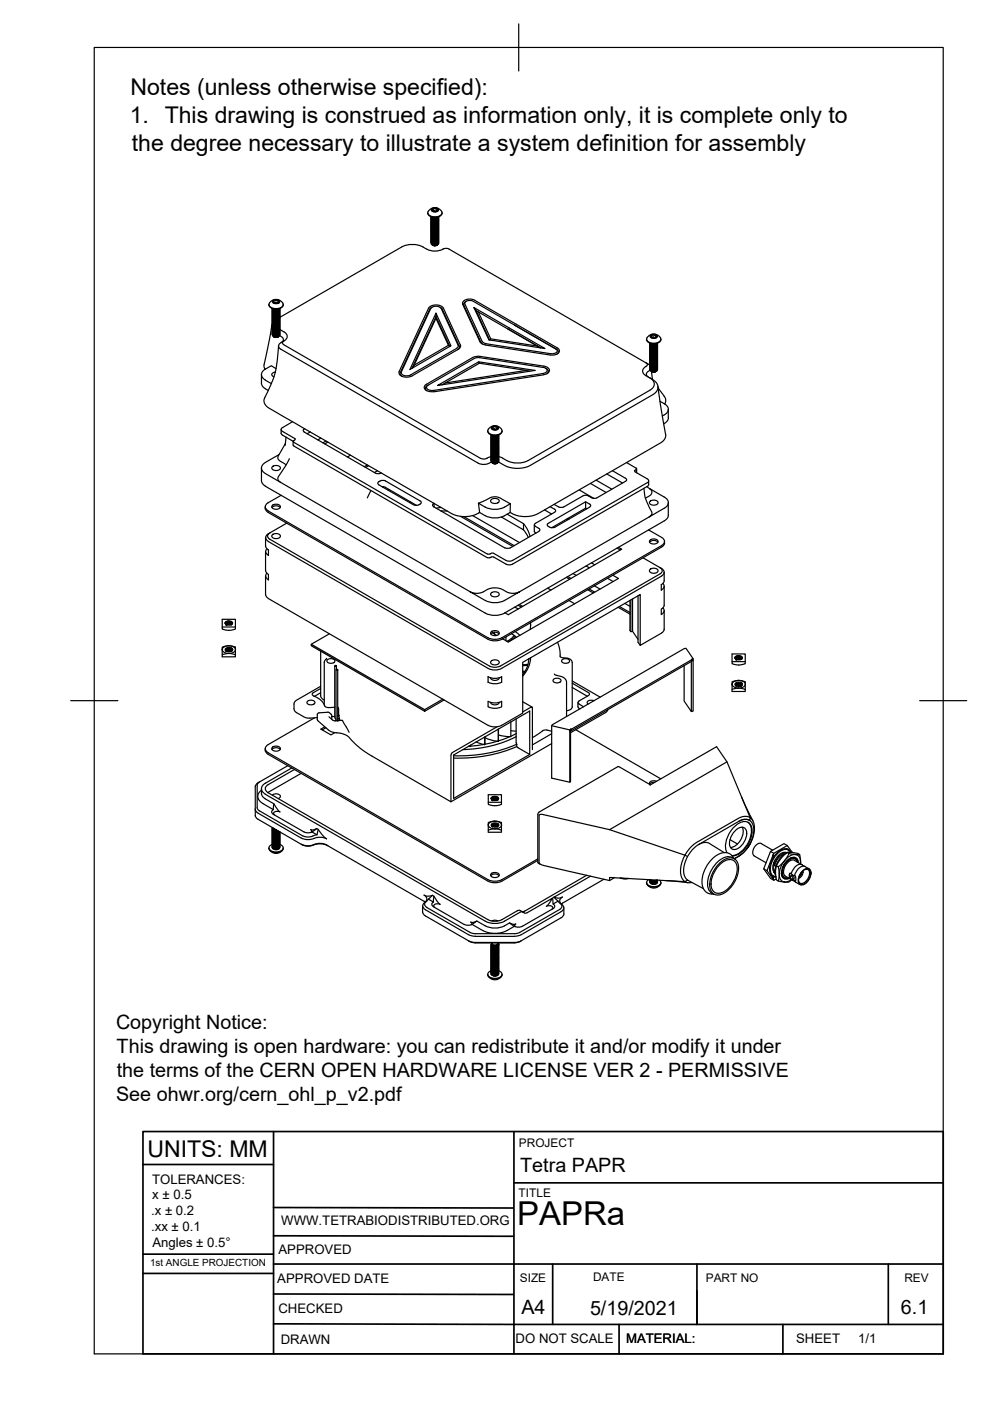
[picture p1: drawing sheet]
<svg xmlns="http://www.w3.org/2000/svg" width="210mm" height="297mm" viewBox="0 0 210 297" stroke-linecap="round" stroke-linejoin="round" font-family="sans-serif">
<defs><g id="words">
<text font-size="7" x="109.7" y="259.7">PAPRa</text>
<g font-size="4.9">
<text x="27.7" y="20.2">Notes (unless otherwise specified):</text>
<text x="27.5" y="26">1. This drawing is construed as information only, it is complete only to</text>
<text x="28" y="31.9">the degree necessary to illustrate a system definition for assembly</text>
<text x="31.3" y="245.3">UNITS: MM</text>
</g>
<g font-size="4.2">
<text x="24.6" y="218.2">Copyright Notice:</text>
<text x="24.7" y="223.2">This drawing is open hardware: you can redistribute it and/or modify it under</text>
<text x="24.6" y="233.3">See ohwr.org/cern_ohl_p_v2.pdf</text>
<text x="24.7" y="228.3">the terms of the CERN OPEN HARDWARE LICENSE VER 2 - PERMISSIVE</text>
<text x="110.3" y="248.4">Tetra PAPR</text>
<text x="110.6" y="278.6">A4</text>
<text x="125.1" y="278.8">5/19/2021</text>
<text x="191" y="278.6">6.1</text>
</g>
<g font-size="2.8">
<text x="32.2" y="250.9">TOLERANCES:</text>
<text x="32" y="257.6">.x ± 0.2</text>
<text x="32.3" y="254.3">x ± 0.5</text>
<text x="32" y="261">.xx ± 0.1</text>
<text x="59.6" y="259.7">WWW.TETRABIODISTRIBUTED.ORG</text>
<text x="32.3" y="264.3">Angles ± 0.5°</text>
<text x="59.1" y="265.9">APPROVED</text>
<text x="58.8" y="272">APPROVED DATE</text>
<text x="59" y="278.5">CHECKED</text>
<text x="59.5" y="285">DRAWN</text>
<text x="109.3" y="284.8">DO NOT SCALE</text>
<text x="132.7" y="284.8">MATERIAL:</text>
<text x="168.8" y="284.8">SHEET</text>
<text x="182" y="284.8">1/1</text>
</g>
<g font-size="2.5">
<text x="110" y="243.3">PROJECT</text>
<text x="110" y="253.8">TITLE</text>
<text x="110.2" y="271.9">SIZE</text>
<text x="125.7" y="271.7">DATE</text>
<text x="149.6" y="271.8">PART NO</text>
<text x="191.7" y="271.8">REV</text>
</g>
<text font-size="2.1" x="31.8" y="268.5">1st ANGLE PROJECTION</text>
</g></defs>
<!-- layer: Visible -->
<g fill="none" stroke="#000" stroke-width=".25">
<path d="M85.2 52.4l-25.8 14.9M85.2 52.4a5.2 5.2 0 0 1 5.3 .4 3.9 3.9 0 0 0 3.7-.1l1 .1 42.6 24.7M90.7 45.1a1.64 1.64 0 0 0 2.4 .8 .79 .79 0 0 0 .6-.8M91.1 44.5a1.63 1.63 0 0 1 2.6 .6 1.8 1.8 0 0 1-2.7 .5l-.3-.5zM91.4 46.2h.1M91.4 46.8v.1M91.4 47.5v.1M91.4 47.8h.1M91.4 48.2h.1M91.4 48.9h.1M91.4 49.1v.1M91.4 50.3h.1"/>
<path d="M91.4 50.5h.1M91.4 51.2h.1M91.4 51.4h.1M91.5 44.3l.7-.3a.57 .57 0 0 1 .7 .7l-.7 .2a.57 .57 0 0 1-.7-.6zM91.6 44.4h.2a.31 .31 0 0 1 .3-.2 .31 .31 0 0 1 .3 .1l.2-.1 .2 .4M91.6 44.4l.1 .4M91.6 44.4a.72 .72 0 0 1 1.2 .2M91.6 44.4l.2 .4M91.7 46.1h.8M91.7 44.8l.7 .1M91.8 44.8h.6M91.8 44.7v.1"/>
<path d="M91.8 52l.3 .1M91.9 51.8h.5M91.9 51.6h.5M91.9 51.4h.5M91.9 50.9h.5M91.9 50.7h.5M91.9 50.4h.5M91.9 50.2h.5M91.9 49.8h.5M91.9 49.5h.5M91.9 49.3h.5M91.9 49.1h.5"/>
<path d="M91.9 48.6h.5M91.9 48.4h.5M91.9 48.2h.5M91.9 47.9h.5M91.9 47.5h.5M91.9 47.3h.5M91.9 47h.5M91.9 46.8h.5M91.9 46.3h.5M91.9 46.1h.5M91.9 46.1h.3M92.4 44.9h.1"/>
<path d="M92.4 51.1h-.5M92.4 50h-.5M92.4 48.8l-.5 .1M92.4 47.7h-.5M92.4 46.6h-.5M92.6 44.7l-.6-.1-.1 .2M92.6 52l-.2 .1-.6-.1M92.6 44.4v.3M92.7 52l-.6 .1 .4-.1M92.8 51.9l-.6 .2-.5-.2M92.8 51.9l-.6 .1M92.8 44.6l-.4 .3"/>
<path d="M92.8 44.6l-.4 .2M92.9 46l-.4 .3h-.5l-.4-.1-.2-.2 .6 .4 .6-.1 .4-.3a.88 .88 0 0 1-.8 .6 .88 .88 0 0 1-.8-.5M93 51.4a.83 .83 0 0 1-.7 .7 .83 .83 0 0 1-.9-.5M93 51.2a.86 .86 0 0 1-.8 .6 .86 .86 0 0 1-.8-.4v-.1M93 51a.86 .86 0 0 1-.8 .6 .86 .86 0 0 1-.8-.5M93 50.7a.86 .86 0 0 1-.8 .7 .86 .86 0 0 1-.8-.5M93 50.5a.86 .86 0 0 1-.8 .6 .86 .86 0 0 1-.8-.4v-.1M93 50.3a.87 .87 0 0 1-.8 .6 .87 .87 0 0 1-.8-.5M93 50.1a.86 .86 0 0 1-.8 .6 .86 .86 0 0 1-.8-.5M93 49.8a.86 .86 0 0 1-.8 .6 .86 .86 0 0 1-.8-.4v-.1M93 49.6a.86 .86 0 0 1-.8 .6 .86 .86 0 0 1-.8-.4v-.1M93 49.4a.86 .86 0 0 1-.8 .6 .86 .86 0 0 1-.8-.5"/>
<path d="M93 49.2a.87 .87 0 0 1-.8 .6 .87 .87 0 0 1-.8-.5M93 48.9a.86 .86 0 0 1-.8 .6 .86 .86 0 0 1-.8-.4v-.1M93 48.7a.86 .86 0 0 1-.8 .6 .86 .86 0 0 1-.8-.4v-.1M93 48.5a.86 .86 0 0 1-.8 .6 .86 .86 0 0 1-.8-.5M93 48.2a.86 .86 0 0 1-.8 .6 .86 .86 0 0 1-.8-.4M93 48a.87 .87 0 0 1-.8 .6 .87 .87 0 0 1-.8-.4v-.1M93 47.8a.86 .86 0 0 1-.8 .6 .86 .86 0 0 1-.8-.5M93 47.5a.86 .86 0 0 1-.8 .7 .86 .86 0 0 1-.8-.5M93 47.3a.86 .86 0 0 1-.8 .6 .86 .86 0 0 1-.8-.4v-.1M93 47.1a.86 .86 0 0 1-.8 .6 .86 .86 0 0 1-.8-.4v-.1M93 46.8a.86 .86 0 0 1-.8 .7 .86 .86 0 0 1-.8-.5M93 46.6a.86 .86 0 0 1-.8 .7 .86 .86 0 0 1-.8-.5v-.1"/>
<path d="M93 46.4a.86 .86 0 0 1-.8 .6 .86 .86 0 0 1-.8-.4v-.1M93 46.2a.86 .86 0 0 1-.8 .6 .86 .86 0 0 1-.8-.5M93 51.5l-.2 .4M93 51.3a.92 .92 0 0 1-1.6 .1M93 51.1a.92 .92 0 0 1-1.6 .1M93 50.8a.9 .9 0 0 1-.8 .6 .9 .9 0 0 1-.8-.4M93 50.6a.91 .91 0 0 1-1.6 .1M93 50.4v.1a.94 .94 0 0 1-1.6 0M93 50.2a.92 .92 0 0 1-1.6 .1M93 49.9a.92 .92 0 0 1-1.6 .1M93 49.7a.91 .91 0 0 1-1.6 .1M93 49.5a.9 .9 0 0 1-.8 .5 .9 .9 0 0 1-.8-.4"/>
<path d="M93 49.2a.91 .91 0 0 1-1.6 .2M93 49.1a.94 .94 0 0 1-1.6 .1M93 48.8a.94 .94 0 0 1-1.6 .1M93 48.6a.9 .9 0 0 1-.8 .5 .9 .9 0 0 1-.8-.4M93 48.4a.91 .91 0 0 1-1.6 0M93 48.1a.92 .92 0 0 1-1.6 .1M93 47.9a.91 .91 0 0 1-1.6 .1M93 47.7a.94 .94 0 0 1-1.6 .1M93 47.4a.93 .93 0 0 1-1.6 .2M93 47.2a.9 .9 0 0 1-.8 .5 .9 .9 0 0 1-.8-.4M93 47a.91 .91 0 0 1-1.6 .1M93 46.7a.92 .92 0 0 1-1.6 .2"/>
<path d="M93 46.5a.92 .92 0 0 1-1.6 .1M93 46.3a.91 .91 0 0 1-1.6 .1M93 46.1a.93 .93 0 0 1-1.6 .1M93 46v.1M93 46.3h.1M93 47.4h.1M93 47.7h.1M93 48.3v.1M93 48.8h.1M93 49v.1M93 49.7h.1M93 50.4h.1"/>
<path d="M93 50.6h.1M93 51.1h.1M55.4 79.4v1.9a1.44 1.44 0 0 0 .9 1.1M56.3 78.2a1.24 1.24 0 0 0-.9 1.2 1.24 1.24 0 0 0 .9 1.2M57 64.6v.1M57.4 63.9a1.63 1.63 0 0 1 2.6 .6 1.8 1.8 0 0 1-2.7 .6l-.3-.6zM57.6 69l-1.6 8.2v.6l.2 .5M57.7 65.6h.1M57.7 65.8v.1M57.7 67h.1M57.7 67.2h.1M57.7 67.9h.1"/>
<path d="M57.7 68.4h.1M57.7 68.6h.1M57.7 69.3h.1M57.7 69.7v.1M57.7 69.9v.1M57.7 70.2h.1M57.7 70.6v.1M57.7 70.9h.1M57.8 63.8l.7-.3a.57 .57 0 0 1 .8 .6l-.8 .3a.57 .57 0 0 1-.7-.6zM58 71.4h.1M58 65.5h.8M58 64.2h.1"/>
<path d="M58.1 64.2l.6 .1M58.1 64.1v.1M58.1 71.4l.6 .1 .3-.1-.6 .1M58.2 71h.6M58.2 70.8h.6M58.2 70.6h.6M58.2 70.3h.6M58.2 69.9h.6M58.2 69.7h.6M58.2 69.4h.6M58.2 69.2h.6M58.2 68.8h.6"/>
<path d="M58.2 68.5h.6M58.2 68.3h.6M58.2 68.1h.6M58.2 67.6h.6M58.2 67.4h.6M58.2 67.1h.6M58.2 66.9h.6M58.2 66.5h.6M58.2 66.2h.6M58.2 66h.6M58.2 65.8h.6M58.3 65.5h.2"/>
<path d="M58.4 63.6l-.2 .2-.3 .1 .1 .3M58.4 63.6l.3 .2 .3-.1 .1 .4M58.4 63.6l-.5 .2 .1 .3 .7 .2M58.4 63.6l.6 .1 .2 .3M58.4 78.9l-.4 .1-.4 .3 .2 .4 .3 .2M58.5 78.2l-1-.7-1.2 .8M58.8 71.3h-.6M58.8 70.1h-.6M58.8 69h-.6M58.8 67.8h-.6M58.8 66.7h-.6M58.8 65.5l-.6 .1"/>
<path d="M58.8 71.5h-.4M58.9 64.2l-.5-.1-.2 .1M59 63.9v.3M59.1 73.3l-.4 3.5-.3 2.2a26.8 26.8 0 0 1-2.3 5.5 1.78 1.78 0 0 0 1.2 2.2l38.7 22.3 1 .4 1.9 .1 1.5-.2 1.3-.6M59.1 71.4l-.4 .1-.6-.1 .3 .1M59.1 71.3l-.6 .2M59.1 64.1l-.4 .2M59.2 64l-.5 .3M59.3 65.4l-.7 .4-.6-.1-.3-.2 .3 .2 .5 .1 .5-.1 .3-.3a.86 .86 0 0 1-.7 .6 .86 .86 0 0 1-.9-.5M59.3 71.1l.3 .3a.68 .68 0 0 1 .5 .6 .68 .68 0 0 1-.5 .6M59.3 70.9a.84 .84 0 0 1-.7 .6 .84 .84 0 0 1-.8-.5M59.3 70.6a.86 .86 0 0 1-.7 .7 .86 .86 0 0 1-.9-.5"/>
<path d="M59.3 70.4a.86 .86 0 0 1-.7 .6 .86 .86 0 0 1-.9-.4v-.1M59.3 70.2a.86 .86 0 0 1-.7 .6 .86 .86 0 0 1-.9-.5M59.3 70a.86 .86 0 0 1-.7 .6 .86 .86 0 0 1-.9-.5M59.3 69.7a.86 .86 0 0 1-.7 .6 .86 .86 0 0 1-.9-.4v-.1M59.3 69.5a.86 .86 0 0 1-.7 .6 .86 .86 0 0 1-.9-.4v-.1M59.3 69.3a.86 .86 0 0 1-.7 .6 .86 .86 0 0 1-.9-.5M59.3 69.1a.86 .86 0 0 1-.7 .6 .86 .86 0 0 1-.9-.5M59.3 68.8a.86 .86 0 0 1-.7 .6 .86 .86 0 0 1-.9-.4v-.1M59.3 68.6a.86 .86 0 0 1-.7 .6 .86 .86 0 0 1-.9-.4v1M59.3 68.4a.86 .86 0 0 1-.7 .6 .86 .86 0 0 1-.9-.5M59.3 68.1a.86 .86 0 0 1-.7 .6 .86 .86 0 0 1-.9-.4v-.1M59.3 67.9a.86 .86 0 0 1-.7 .6 .86 .86 0 0 1-.9-.4v-.1"/>
<path d="M59.3 67.7a.86 .86 0 0 1-.7 .6 .86 .86 0 0 1-.9-.5M59.3 67.4a.86 .86 0 0 1-.7 .7 .86 .86 0 0 1-.9-.5v-.1M59.3 67.2a.86 .86 0 0 1-.7 .6 .86 .86 0 0 1-.9-.4v-.1M59.3 67a.86 .86 0 0 1-.7 .6 .86 .86 0 0 1-.9-.5M59.3 66.8a.86 .86 0 0 1-.7 .6 .86 .86 0 0 1-.9-.5M59.3 66.5a.86 .86 0 0 1-.7 .7 .86 .86 0 0 1-.9-.5v-.1M59.3 66.3a.86 .86 0 0 1-.7 .6 .86 .86 0 0 1-.9-.4v-.1M59.3 66.1a.86 .86 0 0 1-.7 .6 .86 .86 0 0 1-.9-.5M59.3 65.8a.86 .86 0 0 1-.7 .7 .86 .86 0 0 1-.9-.5M59.3 65.6a.86 .86 0 0 1-.7 .6 .86 .86 0 0 1-.9-.4v-.1M59.3 71l-.2 .4M59.3 70.8a.93 .93 0 0 1-1.6 .1"/>
<path d="M59.3 70.5a.92 .92 0 0 1-1.6 .2M59.3 70.3a.91 .91 0 0 1-1.6 .1M59.3 70.1a.94 .94 0 0 1-1.6 .1M59.3 69.9a.93 .93 0 0 1-1.6 .1M59.3 69.6a.92 .92 0 0 1-1.6 .2M59.3 69.4a.91 .91 0 0 1-1.6 .1M59.3 69.1a.92 .92 0 0 1-1.6 .2M59.3 68.9a.92 .92 0 0 1-1.6 .1M59.3 68.7a.91 .91 0 0 1-1.6 .1M59.3 68.5a.93 .93 0 0 1-1.6 .1M59.3 68.2a.92 .92 0 0 1-1.6 .2M59.3 68a.91 .91 0 0 1-1.6 .1"/>
<path d="M59.3 67.8a.94 .94 0 0 1-1.6 .1M59.3 67.5a.9 .9 0 0 1-.7 .6 .9 .9 0 0 1-.9-.4M59.3 67.3a.91 .91 0 0 1-1.6 .1M59.3 67.1v.1a.94 .94 0 0 1-1.6 0M59.3 66.9a.92 .92 0 0 1-1.6 .1M59.3 66.6a.92 .92 0 0 1-1.6 .1M59.3 66.4a.91 .91 0 0 1-1.6 .1M59.3 66.2a.9 .9 0 0 1-.7 .5 .9 .9 0 0 1-.9-.4M59.3 65.9a.91 .91 0 0 1-1.6 .2M59.3 65.8a.94 .94 0 0 1-1.6 .1M59.3 65.5a.94 .94 0 0 1-1.6 .1M59.3 65.5h.1"/>
<path d="M59.3 65.7v.1M59.3 66.4h.1M59.3 67.1h.1M59.3 67.3h.1M59.3 67.8h.1M59.3 68.5h.1M59.3 68.7h.1M59.3 69.8v.1M59.3 70.1h.1M59.3 70.7v.1M59.3 71h.1M59.3 69.9h.1a1.91 1.91 0 0 1 1.5 1.4 2.8 2.8 0 0 1-1.5 1.5h-.1a.71 .71 0 0 0 .3 1.2l41.9 24.2 1.4 .3 1.3-.5"/>
<path d="M59.4 67.3h-.1M60 64.6a1.6 1.6 0 0 1-2.4 .8l-.5-.5-.1-.2M60.1 73.1l41.8 24.1M60.1 72.3l-.2 .4 .2 .3M85.1 78.9a.91 .91 0 0 0 1.3 .8l.6-.2 10.1-5.9v-.4l-3.5-7.8a1.5 1.5 0 0 0-2.3 0l-6.2 13.5M91.1 65.6l-6.2 13.4-.1 .3 .3 .5M91.6 65.1l-.5 .5M92.4 66.4l-5.5 11.9 8.7-5-3.2-6.9v.7l3 6.4-.3-.3-2.7-5.7v-.4l-5 11 .4-.7 7.3-4.2M92.4 67.5l-4.6 9.9M93.3 65.1l.5 .5M93.8 65.6l3.6 7.8a.61 .61 0 0 1-.4 .7M97.6 73.1l-3.6-7.8a2.14 2.14 0 0 0-3.2 .1l-6.2 13.4a1.23 1.23 0 0 0 1.6 1.2l1.2-.3"/>
<path d="M97.6 73.1a.71 .71 0 0 1-.4 .9l-9.8 5.7M98.8 63.9a.67 .67 0 0 0-.5 .8l3.7 8M100.5 65.2l3.2 6.9 11.8 1.8-15-8.7 .4 .7M100.6 76l-10 5.8M100.7 63.7a1.92 1.92 0 0 0-2.6 .5v.3M100.7 63.7l17.8 10.3a.9 .9 0 0 1-1 1.3h-.8l-13.8-2.1-.7-.3-.4-.4-3.7-8M100.9 65.9l.5 .2 2.7 5.7-.2 .3M100.9 65.9l2.9 6.2M101.4 66.1l6.3 3.7M101.5 76.7l-8.7 5 20.7-3.2-12-1.8 .1 .4M101.7 75.8l13.4 2.1M101.7 75.8l-1.1 .2"/>
<path d="M102 72.6l.3 .4M103.1 72.9l13.7 2.1M104.1 71.8l9.8 1.6M107.7 69.8l6.9 4zM109.1 68.9l-8.7-5-1-.2a.73 .73 0 0 0-.8 .8l3.6 7.9 .9 .5M111.6 78.5l-17.2 2.7M112.4 78.7l-10.8-1.7-7.9 4.6M115.1 79.2l-23.2 3.6M115.2 77.9a.73 .73 0 0 1 .8 .8l-.8 .5M115.7 78.1l.1 .1M115.9 78.2l.4 .5-.4 .6M116.8 75h.7a.57 .57 0 0 0 .5-.9l-8.9-5.2 8.9 5.2 .4 .5-.3 .5"/>
<path d="M136.9 77.7a1.02 1.02 0 0 0-.7 1 1.02 1.02 0 0 0 .7 .9M136.9 79.6l1.4 .9M137 76.9l.3 .4-.3 .4M137.1 71.9v.1M137.1 72a1.74 1.74 0 0 0 3 0M137.5 71.3a1.63 1.63 0 0 1 2.6 .6 1.8 1.8 0 0 1-2.7 .5l-.3-.5zM137.8 73.2h.1M137.8 73.4h.1M137.8 74.6h.1M137.8 74.8h.1M137.8 75.5h.1M137.8 75.9v.1"/>
<path d="M137.8 76.1v.1M137.8 76.8v.1M137.8 77.1h.1M137.8 77.8h.1M137.8 78.2h.1M137.8 72.8l.2 .2 .6 .1 .8-.3-.3 .2-.7 .2-.4-.2zM137.8 78.5a.88 .88 0 0 0-.6 1.3l.3 .2M137.9 71.1l.7-.3a.57 .57 0 0 1 .7 .7l-.7 .2a.57 .57 0 0 1-.7-.6zM138 71.2l.1 .3M138 71.2l.2 .3M138 78.7l.2 .1M138.1 72.8l.8 .1"/>
<path d="M138.1 71.5l.1 .1M138.1 78.8l.2 1.7M138.2 71.5l.6 .1M138.2 71.6l.6 .1M138.2 71.5v.1M138.2 78.8l.4 .1 .5-.1-.3 .1zM138.3 78.6h.5M138.3 78.4h.5M138.3 78.2h.5M138.3 77.9h.5M138.3 77.5h.5M138.3 77.2h.5"/>
<path d="M138.3 77h.5M138.3 76.8h.5M138.3 76.3h.5M138.3 76.1h.5M138.3 75.9h.5M138.3 75.6h.5M138.3 75.2h.5M138.3 75h.5M138.3 74.7h.5M138.3 74.5h.5M138.3 74h.5M138.3 73.8h.5"/>
<path d="M138.3 73.6h.5M138.3 73.3h.5M138.3 72.9h.5M138.3 72.9h.3M138.4 71.5l-.1 .1M138.4 70.9l-.1 .3h-.3M138.4 70.9l.3 .2 .4-.1M138.4 70.9l-.4 .3M138.4 70.9l.7 .1M138.8 77.7h-.5M138.8 76.5l-.5 .1M138.8 75.4h-.5"/>
<path d="M138.8 74.3h-.5M138.8 73.1h-.5M138.9 78.8l-.4 .1M139 71.2v.3h-.6M139.1 71v.3l.1 .1-.4 .3M139.1 71l.1 .4-.4 .2M139.2 78.7l-.5 .2-.5-.1M139.2 78.7l-.6 .1M139.4 78.2a.81 .81 0 0 1-.7 .6 .81 .81 0 0 1-.8-.4M139.4 78a.83 .83 0 0 1-.8 .6 .83 .83 0 0 1-.8-.5M139.4 77.8a.83 .83 0 0 1-.8 .6 .83 .83 0 0 1-.8-.5M139.4 77.5a.83 .83 0 0 1-.8 .7 .83 .83 0 0 1-.8-.6"/>
<path d="M139.4 77.3a.85 .85 0 0 1-.7 .6 .85 .85 0 0 1-.9-.4v-.1M139.4 77.1a.83 .83 0 0 1-.8 .6 .83 .83 0 0 1-.8-.5M139.4 76.8a.83 .83 0 0 1-.8 .7 .83 .83 0 0 1-.8-.5M139.4 76.6a.83 .83 0 0 1-.8 .6 .83 .83 0 0 1-.8-.5M139.4 76.4a.83 .83 0 0 1-.8 .6 .83 .83 0 0 1-.8-.5M139.4 76.2a.85 .85 0 0 1-.7 .6 .85 .85 0 0 1-.9-.5M139.4 75.9a.83 .83 0 0 1-.8 .7 .83 .83 0 0 1-.8-.5M139.4 75.7a.83 .83 0 0 1-.8 .6 .83 .83 0 0 1-.8-.5M139.4 75.5a.83 .83 0 0 1-.8 .6 .83 .83 0 0 1-.8-.5M139.4 75.3a.83 .83 0 0 1-.8 .6 .83 .83 0 0 1-.8-.5M139.4 75a.85 .85 0 0 1-.7 .6 .85 .85 0 0 1-.9-.4v-.1M139.4 74.8a.84 .84 0 0 1-.8 .6 .84 .84 0 0 1-.8-.5"/>
<path d="M139.4 74.6a.83 .83 0 0 1-.8 .6 .83 .83 0 0 1-.8-.5M139.4 74.3a.83 .83 0 0 1-.8 .7 .83 .83 0 0 1-.8-.5M139.4 74.1a.83 .83 0 0 1-.8 .6 .83 .83 0 0 1-.8-.5M139.4 73.9a.83 .83 0 0 1-.8 .6 .83 .83 0 0 1-.8-.5M139.4 73.6a.84 .84 0 0 1-.8 .7 .84 .84 0 0 1-.8-.5M139.4 73.4a.83 .83 0 0 1-.8 .6 .83 .83 0 0 1-.8-.5M139.4 73.2a.83 .83 0 0 1-.8 .6 .83 .83 0 0 1-.8-.5M139.4 73a.83 .83 0 0 1-.8 .6 .83 .83 0 0 1-.8-.5M139.4 72.8a.85 .85 0 0 1-.8 .5 .85 .85 0 0 1-.8-.5M139.4 78.3l-.2 .4M139.4 78.1a.92 .92 0 0 1-1.6 .1M139.4 77.9a.91 .91 0 0 1-1.6 .1"/>
<path d="M139.4 77.7a.94 .94 0 0 1-1.6 .1M139.4 77.4a.9 .9 0 0 1-.8 .6 .9 .9 0 0 1-.8-.5M139.4 77.2a.91 .91 0 0 1-1.6 .1M139.4 77a.94 .94 0 0 1-1.6 .1M139.4 76.7a.92 .92 0 0 1-1.6 .2M139.4 76.5a.92 .92 0 0 1-1.6 .1M139.4 76.3a.91 .91 0 0 1-1.6 .1M139.4 76.1a.93 .93 0 0 1-1.6 .1M139.4 75.8a.92 .92 0 0 1-1.6 .2M139.4 75.6a.91 .91 0 0 1-1.6 .1M139.4 75.4a.94 .94 0 0 1-1.6 .1M139.4 75.1a.9 .9 0 0 1-.8 .6 .9 .9 0 0 1-.8-.5"/>
<path d="M139.4 74.9a.91 .91 0 0 1-1.6 .1M139.4 74.7a.94 .94 0 0 1-1.6 .1M139.4 74.4a.92 .92 0 0 1-1.6 .2M139.4 74.2a.92 .92 0 0 1-1.6 .1M139.4 74a.91 .91 0 0 1-1.6 .1M139.4 73.8a.9 .9 0 0 1-.8 .5 .9 .9 0 0 1-.8-.4M139.4 73.5a.91 .91 0 0 1-1.6 .1M139.4 73.3a.94 .94 0 0 1-1.6 .1M139.4 73.1a.94 .94 0 0 1-1.6 .1M139.4 72.8a.9 .9 0 0 1-.8 .6 .9 .9 0 0 1-.8-.5M139.4 73.1h.1M139.4 73.3h.1"/>
<path d="M139.4 74h.1M139.4 74.7h.1M139.4 74.9h.1M139.4 75.4h.1M139.4 76v.1M139.4 76.3h.1M139.4 76.9v.1M139.4 77.2h.1M139.4 77.6v.1M139.4 78.3h.1M140.1 71.9v.1M55.4 99.2v2.7a1.44 1.44 0 0 0 .9 1.2"/>
<path d="M56.3 80.6l1.2 .7M56.3 82.4l.6 .4M56.3 98.1a1.24 1.24 0 0 0-.9 1.1 1.24 1.24 0 0 0 .9 1.2M57.7 99a1.13 1.13 0 0 1 1.8 .2 1.06 1.06 0 0 1-1.9 0zM59.2 96.4l-2.9 1.7M59.6 91.1l.1 1 2.4 1.5M60.5 94l-.2 .4a7.6 7.6 0 0 0-1.4 2.8l.3 .4 1.4 1M60.6 92.7l-.1 1.7M61.3 97.2l-.6 1.2-1.6 2.6a.85 .85 0 0 0 .4 1.3M62 89.4l-2.1 1.2-.3 .5 .3 .4 2.7 1.6-.3 .3M62.1 93.6v.8M62.2 94.4l.1 .1"/>
<path d="M62.3 93.8l41 23.7M62.3 94.5l41 23.7M62.3 93.4v.3M64.6 90.9l-.3 .4 .2 .3 15.1 8.7M65.8 91.6l-.7 .4M68 92.9l-.6 .4M69.1 93.5l-.6 .4M69.5 93.7l-.6 .4M74.3 96.5l-.6 .4M77.9 98.6l-.7 .3M78.2 98.7l-.7 .4M80 99.8l-.6 .4"/>
<path d="M90.6 81.8l-.4 .5 .3 .6M90.8 81.7l-.4 .3a1.07 1.07 0 0 0 1.5 .8M92 83h-.9a.95 .95 0 0 1-1-1.3l10.1-5.9 .8-.2h.8l13.5 2a1.04 1.04 0 0 1 1.1 1.2l-.6 .5-.5 .1-23.3 3.7M101.9 97.2l.7 .1 .6-.1M103.4 91.4v.1M103.4 91.5a1.74 1.74 0 0 0 3 0M103.8 90.7a1.63 1.63 0 0 1 2.6 .6 1.8 1.8 0 0 1-2.7 .6l-.3-.6zM104.1 92.2l.2 .3 .4 .1 .7-.1 .3-.3-.4 .3-.6 .1-.6-.4M104.1 97a.91 .91 0 0 0 1.6-.2l.6 .2a5.3 5.3 0 0 0 5.7 .6M104.1 92.6v.1M104.1 92.8v.1M104.1 93.1h.1"/>
<path d="M104.1 93.5v.1M104.1 94.2h.1M104.1 94.5h.1M104.1 94.9h.1M104.1 95.8h.1M104.1 96.5h.1M104.1 96.7v.1M104.1 97.2h.1M104.2 90.6l.7-.3a.57 .57 0 0 1 .8 .6l-.8 .3a.57 .57 0 0 1-.7-.6zM104.3 90.6l.2 .4M104.4 98.2h.1M104.4 92.3h.8"/>
<path d="M104.5 91h.1M104.5 91l.6 .1M104.5 90.9v.1M104.5 98.2l.3 .1M104.6 98.1h.6M104.6 97.6h.6M104.6 97.4h.6M104.6 97.1h.6M104.6 96.9h.6M104.6 96.5h.6M104.6 96.2h.6M104.6 96h.6"/>
<path d="M104.6 95.8h.6M104.6 95.3h.6M104.6 95.1h.6M104.6 94.9h.6M104.6 94.6h.6M104.6 94.2h.6M104.6 93.9h.6M104.6 93.7h.6M104.6 93.5h.6M104.6 93h.6M104.6 92.8h.6M104.6 92.6h.6"/>
<path d="M104.6 92.3h.6M104.6 92.3h.3M105.2 97.8h-.6M105.2 96.7h-.6M105.2 95.5l-.6 .1M105.2 94.4h-.6M105.2 93.2l-.6 .1M105.2 98.3h-.4M105.4 90.7v.3l-.6-.1-.2 .1M105.4 90.5l-.3 .1a.26 .26 0 0 0-.3-.2 .26 .26 0 0 0-.3 .2h-.2M105.4 90.5v.2l.1 .1M105.4 98.2h-.9"/>
<path d="M105.4 90.5l-.6-.1-.5 .2M105.4 90.5l.2 .3M105.4 98.2l-.6 .1M105.5 98.1l-.6 .2M105.5 90.8l-.4 .3M105.6 90.8l-.5 .3M105.7 97.7a.81 .81 0 0 1-.7 .6 .81 .81 0 0 1-.8-.5M105.7 97.4a.83 .83 0 0 1-.7 .6 .83 .83 0 0 1-.9-.5M105.7 97.2a.84 .84 0 0 1-.7 .6 .84 .84 0 0 1-.9-.5M105.7 97a.83 .83 0 0 1-.7 .6 .83 .83 0 0 1-.9-.5M105.7 96.8a.83 .83 0 0 1-.7 .6 .83 .83 0 0 1-.9-.5l-.9 .3M105.7 96.5a.83 .83 0 0 1-.7 .6 .83 .83 0 0 1-.9-.5"/>
<path d="M105.7 96.3a.83 .83 0 0 1-.7 .6 .83 .83 0 0 1-.9-.5M105.7 96.1a.84 .84 0 0 1-.7 .6 .84 .84 0 0 1-.9-.5M105.7 95.8a.83 .83 0 0 1-.7 .7 .83 .83 0 0 1-.9-.5M105.7 95.6a.83 .83 0 0 1-.7 .6 .83 .83 0 0 1-.9-.5M105.7 95.4a.83 .83 0 0 1-.7 .6 .83 .83 0 0 1-.9-.5M105.7 95.2a.83 .83 0 0 1-.7 .6 .83 .83 0 0 1-.9-.5M105.7 94.9a.84 .84 0 0 1-.7 .6 .84 .84 0 0 1-.9-.5M105.7 94.7a.83 .83 0 0 1-.7 .6 .83 .83 0 0 1-.9-.5M105.7 94.5a.83 .83 0 0 1-.7 .6 .83 .83 0 0 1-.9-.5M105.7 94.2a.83 .83 0 0 1-.7 .7 .83 .83 0 0 1-.9-.6M105.7 94a.83 .83 0 0 1-.7 .6 .83 .83 0 0 1-.9-.5M105.7 93.8a.84 .84 0 0 1-.7 .6 .84 .84 0 0 1-.9-.5"/>
<path d="M105.7 93.5a.83 .83 0 0 1-.7 .7 .83 .83 0 0 1-.9-.5M105.7 93.3a.83 .83 0 0 1-.7 .6 .83 .83 0 0 1-.9-.5M105.7 93.1a.83 .83 0 0 1-.7 .6 .83 .83 0 0 1-.9-.5M105.7 92.9a.83 .83 0 0 1-.7 .6 .83 .83 0 0 1-.9-.5M105.7 92.6a.84 .84 0 0 1-.7 .6 .84 .84 0 0 1-.9-.4M105.7 92.4a.83 .83 0 0 1-.7 .6 .83 .83 0 0 1-.9-.5M105.7 97.8a.93 .93 0 0 1-1.2 .4M105.7 92.2a.85 .85 0 0 1-.7 .6 .85 .85 0 0 1-.9-.5M105.7 97.5a.9 .9 0 0 1-.7 .6 .9 .9 0 0 1-.9-.5M105.7 97.3a.91 .91 0 0 1-1.6 .1M105.7 97.1a.92 .92 0 0 1-1.6 .1M105.7 96.7a.94 .94 0 0 1-1.6 .1"/>
<path d="M105.7 96.4a.92 .92 0 0 1-1.6 .1M105.7 96.2a.9 .9 0 0 1-.7 .5 .9 .9 0 0 1-.9-.4M105.7 96a.92 .92 0 0 1-1.6 .1M105.7 95.7a.92 .92 0 0 1-1.6 .1M105.7 95.5a.93 .93 0 0 1-1.6 .1M105.7 95.3a.9 .9 0 0 1-.7 .5 .9 .9 0 0 1-.9-.4M105.7 95a.91 .91 0 0 1-1.6 .1M105.7 94.8a.92 .92 0 0 1-1.6 .1M105.7 94.6a.91 .91 0 0 1-1.6 .1M105.7 94.4a.94 .94 0 0 1-1.6 .1M105.7 94.1a.92 .92 0 0 1-1.6 .1M105.7 93.9a.9 .9 0 0 1-.7 .5 .9 .9 0 0 1-.9-.4"/>
<path d="M105.7 93.7a.92 .92 0 0 1-1.6 .1M105.7 93.4a.92 .92 0 0 1-1.6 .2M105.7 93.2a.92 .92 0 0 1-1.6 .1M105.7 93a.92 .92 0 0 1-1.6 .1M105.7 92.8a.93 .93 0 0 1-1.6 .1M105.7 92.5a.92 .92 0 0 1-1.6 .2M105.7 92.3a.91 .91 0 0 1-1.6 .1M105.7 92.7v.1M105.7 93h.1M105.7 93.6v.1M105.7 94.1h.1M105.7 94.3v.1"/>
<path d="M105.7 95h.1M105.7 95.5h.1M105.7 95.9v.1M105.7 96.4h.1M105.7 96.6v.1M105.7 97.3h.1M105.7 97.8h.1M106.4 91.4v.1M129.9 99.8l2.7 1.6 .2 .2v.3l-6.2 3.6-.6 .2-.5-.2M132.8 98.1l2.1 1.2M134.9 99.2v.4M134.9 99.6l-.4 .2 .1 .2 2.6 1.5 .3 .2v.5l-28.8 16.6a1.57 1.57 0 0 1-1.4 0l-2.6-1.5"/>
<path d="M135 99.4v.8M137.8 80.1a1.38 1.38 0 0 1 .9 1.3 1.38 1.38 0 0 1-.9 1.3l-25.8 14.9M138.3 80.5a1.72 1.72 0 0 1 1.2 1.6 1.72 1.72 0 0 1-1.2 1.6l-25.8 14.9a6.2 6.2 0 0 1-5.6 0l-1.2-.6M139.5 81.9l1.6 10.2a2.01 2.01 0 0 1-1.5 2.1l-25.2 14.5a6.2 6.2 0 0 1-6.2 0M139.6 82.3l1.2 1.7a1.46 1.46 0 0 1 .1 1.7M139.9 85.1l.9 .5M140.8 88l-.4 .2M140.8 89.8l-.1 .1M140.9 85.6a1.24 1.24 0 0 1 .8 1.2 1.24 1.24 0 0 1-.8 1.2M141.7 86.8v1.8a1.44 1.44 0 0 1-.8 1.2M56.2 107.4v.4M56.2 107.8l.2 .4 .5 .4"/>
<path d="M56.3 103.1l46.6 26.9a4.5 4.5 0 0 0 4.1 0l33.8-19.6M56.3 100.4l43.4 25.1M56.3 114v1.8M56.3 116.9v4.1M56.3 115.8l.2 .4 .4 .4M56.6 116.4a.82 .82 0 0 0 .3 1.3M56.8 108.6l46.7 26.9a3.3 3.3 0 0 0 2.9 0l33.9-19.5 .6-.6v-.6M56.8 108.3l46.7 26.9a3.3 3.3 0 0 0 2.9 0l34.3-19.9 .2-.7-.2-.3-3.2-1.9M56.9 106.6l-.6 .7 .2 .7 .4 .3M56.9 114.8l46.6 26.9 .9 .3h1l.9-.3 33.9-19.5M56.9 116.6h.1M56.9 113.2a.86 .86 0 0 0-.6 .8 .86 .86 0 0 0 .6 .8"/>
<path d="M56.9 116.6v1.1M57.2 113a.69 .69 0 0 0-.5 .7 .69 .69 0 0 0 .5 .6l46.6 26.9a2.58 2.58 0 0 0 2.3 0l33.9-19.5a.7 .7 0 0 0 .4-.7 .7 .7 0 0 0-.4-.6M57.7 107.6a1.21 1.21 0 0 1 1.7 0M57.7 113.5a1.13 1.13 0 0 1 1.8 .2 1.06 1.06 0 0 1-1.9 0zM57.7 107.2a1.13 1.13 0 0 1 1.8 .2 1.06 1.06 0 0 1-1.9 0zM59.6 105l-2.8 1.6M60.8 110.9l-3.9 2.3M78.6 104l-.7 1.6M80.9 100.3l-.8 .1-.5-.1M81.1 103.2l.6 .1M81.3 103.2l-.1 .1M81.7 103.3l6.6 3.9"/>
<path d="M82.5 103.8l-.2 .1M87.1 106.4l-.3 .2M88.8 107l-.5 .2-.6-.2-7.4-4.2-.1-.5 .7-.4 .8 .1 7.4 4.2 .2 .2v.3l-.5 .3M91.9 107.4l15.1 8.8M92 106.7l-.3 .3 .2 .4M92 106.8v.7M93.5 107.6l-1 .2M93.5 108.3h1.3M93.6 108.3v.1M97.7 109.5l11 6.4M98.3 109.5l10.7 6.2M100.2 109.3l9.9 5.7"/>
<path d="M101.4 106.7l.3 2a5.1 5.1 0 0 0 6.5 0v-1.9M102.9 107.5a4.5 4.5 0 0 0 4.1 0M102.9 107.5l-1.5-.8 2.6-1.2 .7-.2 1.3 .2 2.2 1.3-1.2 .7M103.3 118.2h.6M104.1 106a1.13 1.13 0 0 1 1.8 .2 1.06 1.06 0 0 1-1.9 0zM104.1 117.3l-.4 .2-.4-.1M104.1 117.3h.6M107.1 116.1l.5 .2 .6-.2M107.5 109l3.5 2v1.3l-4.7-2.7M111 111l.9 1.3 .5 1.4M111 112.3l1 1.6M113.3 111.3v1.4"/>
<path d="M113.3 112.6l.3 .4M114.2 112.7l-6 3.5M115.4 108.1l1.5 .9M116.5 111.8l.6 .1 .6-.1M116.6 107.4l1.2 .7v.4l-4.4 2.6v.3l1 .8v.3l-.2 .1M117.5 106.9l.9 .6M118.4 107.5l.6 .1 .5-.1M120.2 110.1l.2 .1M120.5 109.9l.2 .1M122.8 103.9l3.1 1.8M123.6 105.1l-4.1 2.4M123.6 105.1l.6-.1 .5 .1"/>
<path d="M124.2 106.4v1.3M124.4 107.9l-.2-.2-7.2 4.2M124.7 105.1l.7 .4M125 107.5l-7.3 4.3M125 107.5l.2-.1v-.4l-1-.6-8 4.6-.1 .1v.3l.4 .4M125.2 102.5l3.3 1.9M125.4 119.3l.7 .4M126.4 101.8l3.3 1.9M128.7 100.5l3.3 1.9M130.8 116.2l.7 .4M131.1 116l.7 .4-24 13.9-.7-.4M136.3 118.3l3.7 2.1"/>
<path d="M136.5 103.5a11.6 11.6 0 0 0 1.7 5.3l-.2 .5-.4 .3 3.2-1.9M137.1 103.2l.7 .4a.84 .84 0 0 1 .4 .9 .84 .84 0 0 1-.6 .7l-.8 .4M137.5 101.9v.8M137.5 102.7l-.3 .4-28.5 16.5a1.57 1.57 0 0 1-1.4 0l-2.6-1.5h-.4l-.4 .1M137.6 109.6l-27.4 15.9M137.7 103.6l3.1 1.8M137.7 115a1.21 1.21 0 0 1 1.8 0M137.8 114.6a1.13 1.13 0 0 1 1.7 .2 1.06 1.06 0 0 1-1.8 0zM137.8 106.4a1.13 1.13 0 0 1 1.7 .2 1.06 1.06 0 0 1-1.8 0zM140.9 105.4a1.24 1.24 0 0 1 .8 1.2 1.24 1.24 0 0 1-.8 1.1M141.7 106.6v2.6a1.44 1.44 0 0 1-.8 1.2M47.1 132.9v-1.6h2.8v2.1l-1.4 .3-1.4-.3v-.5h2.8"/>
<path d="M47.4 137.2a1.71 1.71 0 0 1 2.5 .5 1.62 1.62 0 0 1-2.8 0zM47.7 132.2a.81 .81 0 0 1 .8-.5 .81 .81 0 0 1 .7 .6l-.2 .2M47.8 131.9l.5-.2h.5a.44 .44 0 0 1 .5 .6 1 1 0 0 1-1.6-.1zM47.8 137.5l.8-.2 .5 .1 .2 .3a.9 .9 0 0 1-1.6 0zM47.9 132.3l.1 .2M47.9 132.3l.2-.3h.4l.4 .1 .2 .3M47.9 138l.4-.3 .6 .1 .2 .2-.7-.3-.4 .1-.1 .2M48 138.1l.6-.2 .4 .2-.5-.1-.5 .1h1M48 138.1a.87 .87 0 0 1 1 0M48 132.5l.4-.2 .6 .2M48 132.5h1M48.1 132a.23 .23 0 0 0-.3 .2 .23 .23 0 0 0 .2 .2"/>
<path d="M48.1 132a.7 .7 0 0 1 1 .4M48.1 132l-.2 .2M48.2 132.2h.5M48.2 132h.5M48.2 138h.5M48.2 137.7h.5M48.5 138.5l1.4 .3v.5h-2.8v-1.4a.67 .67 0 0 1 .1-.7 .67 .67 0 0 1 .7-.2l.9-.1a1.03 1.03 0 0 1 1.1 .5v1.4M48.5 138.5l-1.4 .3M48.8 137.5h-.8M49 138v.1M49.1 131.9a1 1 0 0 0-1.4 .2M49.1 132.4a.85 .85 0 0 0-1.2 0 .88 .88 0 0 1 1.2 0"/>
<path d="M49.1 138.1a.35 .35 0 0 0 .2-.4 .35 .35 0 0 0-.2-.3 .41 .41 0 0 1-.1 .7M49.1 138a.67 .67 0 0 0-.6-.5 .67 .67 0 0 0-.7 .5l.2 .1M49.1 137.9l-.1 .2M56.3 122.1v4M56.3 121l.2 .4 .4 .4M56.3 126.1l.2 .4 .4 .4M56.6 121.5a.82 .82 0 0 0 .3 1.4M56.9 121.8v1.1M56.9 126.9l46.6 26.9M66 136.6l24 13.9v.3l-24-13.9zM68 138.1v9.4a1.11 1.11 0 0 0 .7 .9M69.3 139.6l-.6 .8v9.1"/>
<path d="M69.4 140l.8-.4a.62 .62 0 0 1 .8 .7l-.8 .3a.62 .62 0 0 1-.8-.6zM69.8 134.4l-3.8 2.2M99.7 125.5l1 .3 1.1-.1 1.7-.8 1.1-.3 1.5 .2 1.6 .8 .7 .2 1-.1 .8-.2-3.2 1.8a4.6 4.6 0 0 1-4.1 0zM104.1 134.4a1.21 1.21 0 0 1 1.7 0M104.1 134a1.13 1.13 0 0 1 1.8 .2 1.06 1.06 0 0 1-1.9 0zM104.1 125.8a1.13 1.13 0 0 1 1.8 .2 1.06 1.06 0 0 1-1.9 0zM104.4 134.2l.9 .5M104.9 134.1v.4M107.3 135.1v.8M108.5 134.3l1 .8M109 134.7l-.5 .6-1 .7M109.1 128.7l.8 .4"/>
<path d="M109.2 134.9l-.5 .5-1 .7M109.2 133.9l1 .8M109.9 128.3l.6 .4M110.1 128.2l.7 .4M112.1 139.7a5.4 5.4 0 0 1-1.3 3.4M112.1 139.7v.1M112.4 132.1l.1 .6M112.5 132l-.1 1.4M112.5 139.5l-.2 1.1-.4 1.1-1.1 1.6M116.1 124.7l.7 .4M118.2 136.2l.5 1.7 .1 1.3M118.8 139.2l.5 .3h.7a1.25 1.25 0 0 1 1.3 1v9.4a1.14 1.14 0 0 1-1.2 .8"/>
<path d="M119.1 140l.8-.4a.62 .62 0 0 1 .8 .7l-.8 .3a.62 .62 0 0 1-.8-.6zM120.1 122.4l.7 .4M120.4 122.2l.7 .4M120.6 127.3l1.2 .7M121.5 121.6l.7 .4M124.3 120l.6 .4M124.6 125l1.2 .7M124.9 124.9l1.2 .6M126 124.2l1.2 .7M128.8 122.6l1.2 .7M129.9 122l1.2 .6-23.3 13.5-1.2-.6M131.1 128.8l2.5 1.4"/>
<path d="M131.3 128.6l2.3 1.3M132.5 127.9l1.1 .7M133.6 127.3v6.4l.2 .2 .3-.1 1.2 1.8M133.8 127.2v6.7M134.1 127v6.8M135.3 126.3v9.9l.4 .6M137.8 120.8a1.13 1.13 0 0 1 1.7 .2 1.06 1.06 0 0 1-1.8 0zM140 120.4l.2 .1M140.2 134.2l-4.5 2.6v-10.7l-24.9 14.3v10.8l-4.5 2.6M140.2 120.5a.86 .86 0 0 1 .6 .8 .86 .86 0 0 1-.6 .8M140.6 123.7a.85 .85 0 0 1-.4 1.4v-1.1M140.8 121.3v2l-.6 .6"/>
<path d="M140.8 124.3v4l-.1 .5-.5 .4v1.1a.86 .86 0 0 0 .4-1.4M140.8 129.5v3.9l-.1 .5-.5 .3M146.7 139.9l-.1-.1 .4-.1v.3M147 139.7l-1.6-2.3-.3 .1-28 16.2-.1 .2v11.1l3.8 .8M155.8 139.5a.8 .8 0 0 1 .8-.4 .8 .8 0 0 1 .7 .5l-.2 .2M155.9 139.3l.5-.3h.5a.44 .44 0 0 1 .5 .6 1 1 0 0 1-1.6-.1zM156 139.6l.1 .2M156 139.7l.7-.2 .5 .3a.91 .91 0 0 0-1.2-.1zM156.1 139.8l.4-.1 .6 .1M156.1 139.8h1M156.2 139.3a.23 .23 0 0 0-.3 .2 .23 .23 0 0 0 .1 .3M156.2 139.3a.73 .73 0 0 1 1 .4l-.2-.3-.4-.1h-.3l-.3 .3"/>
<path d="M156.2 139.4l-.2 .2M156.3 139.6h.5M156.3 139.3h.5M157.1 139.2a1 1 0 0 0-1.3 .3M56.2 158.7l.2 .8 .5 .4M56.8 159.9l46.7 26.9M56.8 159.6l46.7 26.9M56.9 157.9l-.6 .6 .2 .8 .4 .3M57.7 158.9a1.21 1.21 0 0 1 1.7 0M57.7 158.5a1.13 1.13 0 0 1 1.8 .2 1.06 1.06 0 0 1-1.9 0zM65.1 148.8l.8-.4a.62 .62 0 0 1 .8 .7l-.8 .3a.62 .62 0 0 1-.8-.6zM66.7 152.2l-9.9 5.7"/>
<path d="M67.4 152.8l2.4 2.1 1.1 .4a4.6 4.6 0 0 1 4.2 2.2l1.4 1.2 1.6 1.2 17.5 10.1 21.4-12.3M68 146l-1.7 1v.4a4.7 4.7 0 0 1 2.6 2.4l.8 .2M68 145.5l-5.2 3-.5 .7 .1 1.3 .5 .6 2.1 1.1h2.3M68 146.9l-1.3 .7M68.9 154.1l-.9 .5 2.2 1.2 .8-.5M69.1 154.3l-.8 .5M69.7 152l.9 .7 .5 .1M69.8 151.1l-2.4 .1-.1 .3 .1 1.3M69.8 151.1l.5 .6M70.3 151.7v.8M71 141.2v10.8l.2 .5M71 150h-1.3"/>
<path d="M71 151.9h-.7M71 141.1l.3 .1h-.3zM71.1 152.8l1.5-.1 1.4 2.6M71.2 142v10.8M71.2 152.7l-.1 .1M71.3 152.8h.1M71.3 141.9l.3 .1-.3 .1zM71.3 141.2v.7M71.6 152.7h.3M71.6 152.3h.3M71.6 142v10.8M71.6 151.8h.2"/>
<path d="M71.6 149.9l.2 .4v1.4M71.8 151.7v.1M71.8 151.7l.3 1.1M71.9 152.3h.1M71.9 152.7l-.1 .1M72.1 152.7h-.2M93.9 148.2l-3.9 2.3M94.2 148.4l-4.2 2.4M95.9 159.6l-.3 .5M99.4 158.2l.3 .1M99.5 158.2h-.1M99.7 158.1v.2"/>
<path d="M99.7 158.2v.1M99.8 158l-.1 .2M100.9 157.3l1.6 .5M102.5 157.8l.2 .1M102.5 157.8l-2.8 .4M102.7 156.3v1.6l.1-.1M102.8 156.2v1.6M102.8 156.4l1.5 .6 1.1 .2M103.5 148.7a3.2 3.2 0 0 0 2.9 0v1.1a3.2 3.2 0 0 1-2.9 0zM103.5 143.5v1.1a3.2 3.2 0 0 0 2.9 0l-.1-1.1M103.5 143.5l1.4 .3 1.4-.3M103.5 153.8l1.4 .3 1.4-.3"/>
<path d="M104 143.7a1.06 1.06 0 0 0 1.9 0M104 148.9a1.06 1.06 0 0 0 1.9 0M104.1 140.2a1.13 1.13 0 0 1 1.8 .2 1.06 1.06 0 0 1-1.9 0zM105.3 154.1l-9.4 5.5M105.4 157.2l-2.6 .6M105.4 157.2h.3M105.6 154.6v2.6M105.7 154.6l-.1 2.6M105.7 155.8l1.4 .3 1.2 .1M108.1 156.2l-2.4 .9M108.3 153.1v3.1M108.3 154.9l1.1 .1"/>
<path d="M109.4 152.4l.1 5.1 .1 .3M109.4 156.2a25.8 25.8 0 0 1-11.3 2.7M109.4 155.5l-1.1 .6M109.6 158.3a30.8 30.8 0 0 1-13.4 2.4M109.6 157.8a30.8 30.8 0 0 1-13.4 2.4M109.6 157.8v.5M109.6 158.3l2.7 1.7v-9.2l-16.1 9.3v9.2l16.1-9.3M110.8 148.8l2 1.1M110.8 142.3h.5M110.8 142.5h.4M111.9 141l-1.1 .1M112 140.8l-1.2 .1"/>
<path d="M112.9 150.1l-.3-.2-1.8 1M112.9 150.1v8.8M117 155a2.08 2.08 0 0 0-2.8 .6l-1.3 .8M117 153.9l3.8 .9v.3M117 155.6l-4.1 2.3M117.3 144.1l.8-.3a.62 .62 0 0 1 .8 .7l-.8 .3a.62 .62 0 0 1-.8-.7zM117.5 142.9l.4 .3 .9 .2a1.49 1.49 0 0 1 1.3 1.2v7.3M120.8 154.8h.1M121 154.9v-.4l-.1 .6M121 154.5l.2 .1v.3M121.2 154.6l25.5-14.7v.3l-25.5 14.7h-.2l-.2 .2v10.7l.2-.2v-10.7M121.3 144.9l3.6 2.1v.3l-.1 .2-2.2 1.3v.3l1.1 .7"/>
<path d="M121.3 145.8l3.2 1.8M121.3 144.4l6 3.4M122.1 154.7l18 10.4M122.5 149l.1 .9 .2 .3M122.8 150.2l.1 .1M125.9 148.6l-.6-.2a.63 .63 0 0 0-.8 .7l.2 .2M128.9 150.5l-.5 .6-7.4 4.2M145.1 141.1v7.5l1.5 2.3M147 140v10.8l-.4 .1v-10.7M147 140l-.3 .1M155.2 140.3v-1.7h2.8v2.1l-1.2 .3-1.6-.3v-.4h2.8M155.2 145.1a1.62 1.62 0 0 1 2.8 0 1.17 1.17 0 0 1-1.4 .8"/>
<path d="M155.2 145.1a1.17 1.17 0 0 0 1.4 .8M155.2 145.1a.52 .52 0 0 1 .1-.6 .52 .52 0 0 1 .5-.1l1.1-.1a.99 .99 0 0 1 1.1 .4v1.5M155.2 145.1v1.5h2.8v-.4l-1.4-.3M155.9 145a.71 .71 0 0 1 .8-.2 .71 .71 0 0 1 .5 .6l-.8-.1a.24 .24 0 0 1-.4 .1 .24 .24 0 0 1-.1-.4zM155.9 144.8l.8-.2 .5 .2 .2 .3a.9 .9 0 0 1-1.6-.1zM156 145.3l.4-.3 .4 .1 .4 .2-.4-.3h-.4l-.4 .2v.2M156 145.4a.86 .86 0 0 1 1.1 0M156.1 145.4h1zM156.3 145.3h.5M156.3 145.1h.5M156.6 145.9l-1.4 .3M156.9 144.9h-.8"/>
<path d="M157.2 145.4a.35 .35 0 0 0 .2-.3 .35 .35 0 0 0-.2-.3 .41 .41 0 0 1-.1 .6M54.1 171.6l.2 .4 .4 .4M54.7 172.4l9.6 5.5 1.4 .1 2.2-.5 1.3 .3-1.3-1.3a1.04 1.04 0 0 0-.9-.7l-.7 .2-.4-.1M55 165.8l-.7 .5-.2 .5v6.1l.2 .4 9.6 5.7M55 165.8l-.5 .7v4.8l.2 .4 9.5 5.5M55.4 168.2a1.44 1.44 0 0 0 .9 1.2M55.4 167.2v1M55.5 167.5a1.55 1.55 0 0 0-.8 1.5 1.55 1.55 0 0 0 1 1.3l2.2 1.3M56.3 168.4l46.6 26.9a4.5 4.5 0 0 0 4.1 0l3.2-1.9h.6M56.3 169.4l1.8 1 1.3 1.8-.6-.2a.57 .57 0 0 0-.7 .6l.1 .2M56.3 166a1.24 1.24 0 0 0-.9 1.2 1.24 1.24 0 0 0 .9 1.2M56.8 168.1l46.7 26.9a3.3 3.3 0 0 0 2.9 0l3.5-2 .9 .4"/>
<path d="M56.9 166.4l-.6 .6 .2 .7 .4 .4M57 179.8v.1M57 179.9a1.74 1.74 0 0 0 3 0M57.7 175.6a.68 .68 0 0 0 .9 .4M57.7 176v.1M57.7 176.2v.1M57.7 176.7h.1M57.7 177.6h.1M57.7 178.3h.1M57.7 178.5h.1M57.7 179h.1M57.7 179.7h.1"/>
<path d="M57.7 179a.77 .77 0 0 0-.6 1 1.98 1.98 0 0 0 2.9 0 .66 .66 0 0 0-.7-.9 .89 .89 0 0 1-1.6 .1v-.1M57.7 175.7a.76 .76 0 0 0 1.2 .4 .83 .83 0 0 1-1.2-.3M57.7 175.9l.1 .3 .3 .2 1-.1-.7 .2-.5-.2-.2-.2M57.7 176.1a.88 .88 0 0 0 1.6 .2l-.9 .4-.5-.2-.2-.2M57.7 176.4a.86 .86 0 0 0 .8 .5 .86 .86 0 0 0 .8-.5 .92 .92 0 0 1-1.6 .1M57.7 168.6l.7-.3a.81 .81 0 0 1 1 .7l-.4 .3M57.8 175.5l.3 .2M57.9 171.7l-.3 .4 .3 .5 6.6 3.8 1 .2 .7-.2M58.1 170.4l-.2 1.2M58.2 176h.5M58.2 176.4h.6M58.2 176.6h.6"/>
<path d="M58.2 176.9h.6M58.2 177.1h.6M58.2 177.6h.6M58.2 177.8h.6M58.2 178h.6M58.2 178.3h.6M58.2 178.7h.6M58.2 178.9h.6M58.2 179.2h.6M58.2 179.4h.6M58.2 179.8h.6M58.2 175.7v.1"/>
<path d="M58.2 175.7l-.5-.2a.58 .58 0 0 0 .9 .4M58.8 176.2h-.6M58.8 177.3h-.6M58.8 178.5h-.6M58.8 179.6h-.6M59.3 179.7a.74 .74 0 0 1-1 .4h.5M59.3 176.5a.86 .86 0 0 1-.7 .6 .86 .86 0 0 1-.9-.5M59.3 176.7a.86 .86 0 0 1-.7 .6 .86 .86 0 0 1-.9-.4v-.1M59.3 176.9a.86 .86 0 0 1-.7 .7 .86 .86 0 0 1-.9-.5v-.1M59.3 177.2a.86 .86 0 0 1-.7 .6 .86 .86 0 0 1-.9-.5M59.3 177.4a.86 .86 0 0 1-.7 .6 .86 .86 0 0 1-.9-.4v-.1M59.3 177.6a.86 .86 0 0 1-.7 .6 .86 .86 0 0 1-.9-.4v-.1"/>
<path d="M59.3 177.8a.86 .86 0 0 1-.7 .7 .86 .86 0 0 1-.9-.5M59.3 178.1a.86 .86 0 0 1-.7 .6 .86 .86 0 0 1-.9-.4v-.1M59.3 178.3a.86 .86 0 0 1-.7 .6 .86 .86 0 0 1-.9-.4v-.1M59.3 178.5a.86 .86 0 0 1-.7 .7 .86 .86 0 0 1-.9-.5M59.3 178.8a.86 .86 0 0 1-.7 .6 .86 .86 0 0 1-.9-.5M59.3 179.2a.86 .86 0 0 1-.7 .6 .86 .86 0 0 1-.9-.4v-.1M59.3 179.5a.86 .86 0 0 1-.7 .6 .86 .86 0 0 1-.9-.5M59.3 176.6a.92 .92 0 0 1-1.6 .1M59.3 176.8a.91 .91 0 0 1-1.6 .1M59.3 177a.9 .9 0 0 1-.7 .6 .9 .9 0 0 1-.9-.4M59.3 177.3a.93 .93 0 0 1-1.6 .1M59.3 177.5a.92 .92 0 0 1-1.6 .1"/>
<path d="M59.3 177.7a.91 .91 0 0 1-1.6 .1M59.3 178a.9 .9 0 0 1-.7 .5 .9 .9 0 0 1-.9-.4M59.3 178.2a.93 .93 0 0 1-1.6 .1M59.3 178.4a.94 .94 0 0 1-1.6 .1M59.3 178.6a.91 .91 0 0 1-1.6 .2M59.3 178.9a.92 .92 0 0 1-1.6 .1M59.3 179.1a.91 .91 0 0 1-1.6 .1M59.3 179.3a.9 .9 0 0 1-.7 .6 .9 .9 0 0 1-.9-.5M59.3 179.6a.94 .94 0 0 1-1.6 .1M59.3 176.8h.1M59.3 177.3h.1M59.3 178.2h.1"/>
<path d="M59.3 178.4h.1M59.3 179.1h.1M59.3 179.6h.1M60 179.8v.1M61 162.3l-6 3.5M61.9 162.8l-5.6 3.3M62.4 163.1l-5.6 3.3M63.9 164l-7 4M63.9 179l.3 .2M63.9 179l1.3 .3 2.2-.5 1.4 .2 21.4 12.2M64.2 179.1l.8 .3 1.3-.2a3.8 3.8 0 0 1 3.2 .1M65.9 175.9l.2 .4-.1 .2"/>
<path d="M67.2 175.7l-1.1 .7 1.1 .6 .3-1.1M67.2 177l-1.7 .5-1.3-.3M95.6 160.1v9.9M103.5 170.1v-1.6h2.8v2l-1.1 .3-1.7-.3v-.4h2.8M103.5 174.9a.56 .56 0 0 1 .1-.6 .56 .56 0 0 1 .6-.1h1.5a.65 .65 0 0 1 .6 .3 .65 .65 0 0 1 0 .7v.8M103.5 174.9v1.6h2.8v-.5l-.9-.2-.8-.1-1.1 .3M103.8 174.4a1.71 1.71 0 0 1 2.5 .5 1.62 1.62 0 0 1-2.8 0zM104.1 169.4a.8 .8 0 0 1 .8-.5 .8 .8 0 0 1 .7 .5l-.1 .3M104.2 169.1l.5-.2h.5a.44 .44 0 0 1 .5 .6 1 1 0 0 1-1.6-.2zM104.3 174.9v-.1a.68 .68 0 0 1 .7-.2 .68 .68 0 0 1 .5 .6l-.8-.1a.25 .25 0 0 1-.4 .1 .25 .25 0 0 1 0-.3zM104.3 169.4l.1 .3M104.3 169.4l.2-.2 .5-.1 .5 .3v.2a.7 .7 0 0 0-.6-.5 .7 .7 0 0 0-.7 .4l.2 .1"/>
<path d="M104.3 169.6a.82 .82 0 0 1 1.2 0 .95 .95 0 0 0-1.2 0zM104.4 175.2a.87 .87 0 0 1 1 .1M104.4 169.7l.4-.2 .6 .2M104.4 175.3l.4-.1 .6 .1zM104.4 169.7h1M104.4 174.9h.7l.4 .3-.4-.3h-.6l-.2 .3zM104.5 169.2l-.2 .2M104.6 169.4h.6M104.6 169.2h.6M104.6 175.1h.6M104.6 174.9h.6M105.2 174.7h-.8"/>
<path d="M105.5 169.1a.95 .95 0 0 0-1.4 .2M105.5 174.6a.43 .43 0 0 1-.1 .7M105.5 174.6l.2 .3M105.5 174.6l-.5-.1a.64 .64 0 0 0-.8 .6l.6 .3a.78 .78 0 0 0 .9-.5M105.7 174.9l-.2 .3M114 172.7v10.1M114.3 172.8v10.2M114.3 172.2l-.3 .5M115.3 172.7l13.9 3.2M115.3 172.7h-.7l-.3 .1M129.2 175.9l16 5.4a5 5 0 0 0-.3 5.4l.3 .2-16-.9v.7l-13.9-3.2M131 162.5l-16.7 9.7"/>
<path d="M131 162.6l.2-.1 6.7 3.9M137.8 166.5l14.1-8.2 2.2 3.2-24.9 14.4M138.8 165.9h-.7l-.4 .3M139.2 165.6l-.6-.1a.65 .65 0 0 0-.8 .8M148.1 179.1l8.5-5a1.95 1.95 0 0 1 2.3-.2 1.95 1.95 0 0 1 .9 2.1 7.2 7.2 0 0 1-3.2 5.5l-.9 .6 1.2-.8M148.1 179.1a6.5 6.5 0 0 0-2.9 6.7l.6 .8 3.3 1.8M148.2 179a2.32 2.32 0 0 1 2.3-.2l3 2M154.1 161.5l4.9 11.8a2.7 2.7 0 0 0-2.9 .5l-8.9 5.2-1.2 1.1-.8 1.2 .6 .3M154.8 178l1.6 1M156 176a1.41 1.41 0 0 1 2.1-.2 3.4 3.4 0 0 1-2.5 4.3 1.3 1.3 0 0 1-.9-1.9 4.3 4.3 0 0 1 1.3-2.2zM156.6 174.1a2.22 2.22 0 0 1 2.4-.1v-.7a3.8 3.8 0 0 1 .6 4.4l-.6 1.3M157.2 169l2.4 5"/>
<path d="M157.4 175.4a3.4 3.4 0 0 1-2.5 4.3M158.6 174.3a2.9 2.9 0 0 1 .5 3.4 5 5 0 0 1-3.9 3.7M166.7 179.9l.1 .1M166.8 180l.4 .2-.2-.2M166.9 179.3l-.7-.4-2.8 1.6M58.2 180.1h.1M60 180.2a1.68 1.68 0 0 1-2.9 0M89.6 192.1v1.3M89.6 193.4l.2 .4 .4 .4 9.5 5.5M89.9 189.8a2.18 2.18 0 0 0 1.8 0M89.9 189.8a.85 .85 0 0 1 .6 .7 .85 .85 0 0 1-.4 .8 .85 .85 0 0 0-.5 .9 .85 .85 0 0 0 .6 .7l9.2 5.3M90.5 192.4l9.2 5.3"/>
<path d="M90.8 190.6l-.2 .4a.74 .74 0 0 0-.6 .7 .74 .74 0 0 0 .5 .7M91.7 189.8l-.9 .8M91.7 189.8l.3 .2-.1 1.2-1.1-.6M91.9 192.2l6.5 3.8M91.9 191.2l-.4 .5 .4 .5M92 190l1.3 1.7-.6-.1a.57 .57 0 0 0-.7 .6l.2 .2M98.4 196l1 .2 .7-.2M99.4 199.5l1.4 .3h8.3l1.4-.3M99.4 198.2l1.4 .3h8.3l1.4-.3M99.7 199.6l1.1 .3M99.7 197.7l1.1 .3h8.3l1.1-.3M100.8 199.9h8.3"/>
<path d="M101.1 195.3l-.9 .3-.4-.1 .3 .4-.2 .2M103.5 186.8a3.3 3.3 0 0 0 2.9 0M103.5 186.5a3.3 3.3 0 0 0 2.9 0M104.1 185.7a1.21 1.21 0 0 1 1.7 0M104.1 185.3a1.13 1.13 0 0 1 1.8 .2 1.06 1.06 0 0 1-1.9 0zM104.3 195.3l.6-.2 .7 .2M104.4 199.9a.56 .56 0 0 0 .5 .5 .56 .56 0 0 0 .6-.5M105.5 199.9v.4a.67 .67 0 0 1-.7 .2 .67 .67 0 0 1-.5-.5v-.1M105.5 199.9l.1 .4-.1 .2M105.6 199.9l.1 .3M108 195.7l1.1 .7a6.2 6.2 0 0 1-6.8 .9M109.2 196.5l-.1-.2 .2-.4-.4 .1-.8-.3a5.1 5.1 0 0 1-5.2 .6l-1.8-1-1 .7 2.2 1.3"/>
<path d="M110.2 199.6l-1.1 .3M111.2 193.2h-.6M114 182.4l-7.6 4.4M114 182.1l-7.6 4.4M114 182.8l.6 .5M114.3 183l.3 .2 .7 .3M117 192.8l.2-.3a.95 .95 0 0 0-1.4-.3l1.3-1.8-5.3 3.1a.75 .75 0 0 1-1-.1M117.1 190.4l.4-.2 .8 .9-1 .6zM117.3 191.7l.3 .4-.3 .5-6.6 3.8-1 .2-.6-.2M118.3 191l.3 .4a.74 .74 0 0 1 .5 .7 .74 .74 0 0 1-.4 .7M118.7 192.8l-8.5 4.9M119 193.3l-8.5 4.9"/>
<path d="M119.2 191.5l-.2 .2M119.2 190.2a.85 .85 0 0 0-.5 .7 .85 .85 0 0 0 .4 .8 .84 .84 0 0 1 .4 .9 .84 .84 0 0 1-.5 .7M119.5 192.5v1.5l-.3 .4-9 5.3M124.4 185.6l-13.2 7.6M125.2 185.8l-7.7 4.5a1.94 1.94 0 0 0 1.7-.1M128 186.4l-8.8 5.1M130.3 186.1l-1.1 .6M131.5 186.2l1.1 .2 .7-.2M131.7 186.2h1.3M137.1 187.1a1.64 1.64 0 0 0 2.4 .8 .79 .79 0 0 0 .6-.8M137.5 186.5a.72 .72 0 0 0-.4 .8 .72 .72 0 0 0 .7 .6l.4 .1a1.53 1.53 0 0 0 1.9-.9l-.2-.5M137.8 186.6l.2 .2 .4 .2 .6-.1 .4-.3a.83 .83 0 0 1-.8 .6 .83 .83 0 0 1-.8-.5"/>
<path d="M137.8 186.6h.1M137.8 186.5l.1 .3 .5 .2 .7-.1 .3-.3M138.3 186.7h.5M138.3 187h.5M138.3 187.4h.1M138.8 187.2h-.5M138.8 187.4h-.5M139.1 186.6a1.23 1.23 0 0 1-1.2-.1 1.18 1.18 0 0 0 1.3 .1M139.4 186.8a.85 .85 0 0 1-.7 .6 .85 .85 0 0 1-.9-.4v-.1M139.4 187.1a.74 .74 0 0 1-1.1 .3M139.4 186.7a.91 .91 0 0 1-1.6 .1M139.4 186.9a.9 .9 0 0 1-.8 .6 .9 .9 0 0 1-.8-.5"/>
<path d="M139.4 186.7h.1M140 187.5a1.68 1.68 0 0 1-2.8 0M141.2 186.7l4.7 .4M145.8 186.6l-.6 .3 .7 .3 .8-.1M152.3 183.2a2.94 2.94 0 0 1 3.4-1.1 2.94 2.94 0 0 1 .7 3.5 5.8 5.8 0 0 1-4.1 4.2 1.83 1.83 0 0 1-1.8-2.2 6.8 6.8 0 0 1 1.8-4.4zM152.4 183.5a2.5 2.5 0 0 1 3.3-.9 3.4 3.4 0 0 1 .1 3.7 5 5 0 0 1-3.5 3.1 1.91 1.91 0 0 1-1.5-2.7 6.4 6.4 0 0 1 1.6-3.2zM154.1 180.8a5.2 5.2 0 0 1 1.9-5.8 1.95 1.95 0 0 1 3.3 .1 5.6 5.6 0 0 1-3.5 6.3l-.5 .1M155.6 182l-.2-.4a2.33 2.33 0 0 0-3.6-.2 6.7 6.7 0 0 0-2.8 6.7 1.96 1.96 0 0 0 1.9 1.5h.4M155.7 182.1a2.41 2.41 0 0 0-3.4 .5 6.4 6.4 0 0 0-2.2 5.7 1.96 1.96 0 0 0 1.3 1.3M158.3 180l.7-1-1.2 1.6-1.2 .9M159.9 181.5l2.5 1.4M161.9 184.2l1.5 2 .7 .4"/>
<path d="M163.5 185.5l.5 .3M163.7 185.7h.3M163.8 180.3l-2.4-1.5a1.74 1.74 0 0 0-1.5 2.7M163.9 181.8v-.6l-1.3 3.4 1.3 1.9v-.6M163.9 185.9l.2 .7 .5-.2M163.9 183.4v1.1M163.9 181.8h.1M163.9 186.5h.1M163.9 181.8a3.4 3.4 0 0 0-.2 3.9l.3 .1M164 184.9l.3 .3M164.1 182.9a3.1 3.1 0 0 1 2.4-2.2l.3 .1a4.5 4.5 0 0 0-2.3 5M164.1 180.9l-.7-.4-1.5 3.7 .7 .4"/>
<path d="M164.2 185l.1 .1M164.2 184.5l.1 .1M164.4 184.9l.1 1a.85 .85 0 0 0 .5 .9M164.4 184.9l.2-1.3 .4 .2 .2 1.5M164.4 184.9v.1M164.5 183.7l-.3-.2v-.5l-.2-.1a2.2 2.2 0 0 0 .2 2.1l.1-.5M165.2 185.5a1.41 1.41 0 0 0 1.1 1.5M165.2 185.3l-.2 1.5 1.3 .2M165.8 184.2v1.5l-.1-.6M165.8 185.7a1.05 1.05 0 0 0 1.4 .4M165.9 185.4a.86 .86 0 0 0 1.2 .7l-.2 .1M166.3 183.2l-.3 .7 .7-1.1 .6-.5a.98 .98 0 0 1 1-.4 .98 .98 0 0 1 .7 .9 1.05 1.05 0 0 0-.8-.8 1.05 1.05 0 0 0-1.1 .5l-.8 1.1-.4 .9"/>
<path d="M166.4 181.1a3.2 3.2 0 0 0-2.2 2.4M166.5 185.8l1.6 .9M166.8 180.8a2.93 2.93 0 0 0-2.6 2.2M166.9 180.7a7.2 7.2 0 0 0-2.3 2.9M167.1 180.7h1M167.3 181a7.2 7.2 0 0 1-2.3 2.8M167.4 182.1l.5-.2zM167.5 182a1.02 1.02 0 0 1 1.1-.1 1.02 1.02 0 0 1 .6 1M167.6 185.1l-.2 .4 .2 .6M167.6 185.8a.35 .35 0 0 1 .4 .2 .35 .35 0 0 1-.1 .4l-.3-.2zM167.6 180.6a1.52 1.52 0 0 0-2.4 0 4.5 4.5 0 0 0-1.6 4.7l.5 .5 .4 .1-.5-.1M167.6 180.6a1.66 1.66 0 0 0-2.7 .1l-.9 1.1"/>
<path d="M167.8 185.3l.6 .3M167.8 185.3l-.3-.2a.67 .67 0 0 0 .1 1.1M167.8 186.5l-.8 .4-.7 .1M167.8 186.4l.9 .6M167.8 186.5l-.6 .5h-.9M167.9 185.6l-.3 .2M167.9 181.9l.8 .2M167.9 185.6l.4 .2v.5M167.9 180.7l-1-1.4-2.8 1.6-.1 .9M168.1 186.4l.3 .3M168.3 186.3l-.3 .1M168.4 185.6l.3 .2v.5v.5l-.3-.1"/>
<path d="M168.4 182.4l1.6 .9M168.4 182.4a2.01 2.01 0 0 0-2.1 1.7 1.39 1.39 0 0 0 .2 1.7M168.5 186.7l.1 .3 1 .6M168.5 182a2.24 2.24 0 0 0-2.4 1.7l-.1 .2M168.6 181.2h.4a.44 .44 0 0 1 .5 0 .44 .44 0 0 1 .2 .6v1.4M168.6 181.2a1.53 1.53 0 0 1 1.1 1.9M168.6 181.2a4.1 4.1 0 0 0-3.3 3.6l-.1 .5M169.3 182.9a1.09 1.09 0 0 0-.6-1.1 1.09 1.09 0 0 0-1.3 .2 3.5 3.5 0 0 0-1.5 4 1.04 1.04 0 0 0 1.4 .2M169.5 181.2l-.3-.3-.9-.1-1.4-.1 .4 .3 1.3 .2M169.6 185.6v.1M169.6 186.1l-.2 .1M169.6 185.7h-.1"/>
<path d="M169.6 185.5l.1 .2-.1-.1M169.6 186v.1M169.9 185.1h.1M169.9 185.2v-.2v.5l-.4 .2M169.9 185.2l-.3 .3M169.9 185.2l-.2 .4 .2-.4M170.1 183.4l.5 .3M170.1 183.4a1.59 1.59 0 0 0-2 1.1l-.3 .7M170.2 184.7a.94 .94 0 0 1 1.6 0 2.31 2.31 0 0 1-2 2.8 1.54 1.54 0 0 1 0-2.4zM170.2 184.7a1.16 1.16 0 0 1-.8 1.4M170.2 184.7v.3M170.2 184.6a.97 .97 0 0 1 1.4-.4 .97 .97 0 0 1 .3 1.3l-.3 .9a1.58 1.58 0 0 1-2.1 1.1 2.33 2.33 0 0 1 .7-2.9z"/>
<path d="M170.7 183.7l.9 .5M170.7 183.7a2.12 2.12 0 0 0-2.2 1.9M171 184.3a1.1 1.1 0 0 1 .4 1.8l-.2 .4a1.1 1.1 0 0 1-1.8 .5M103.4 206.6a1.64 1.64 0 0 0 2.4 .8 .79 .79 0 0 0 .6-.8M104.1 200.3h.1M104.1 200.5h.1M104.1 201h.1M104.1 201.7h.1M104.1 201.9h.1M104.1 202.6h.1M104.1 202.8h.1M104.1 203.3h.1"/>
<path d="M104.1 203.9v.1M104.1 204.2h.1M104.1 205.3h.1M104.1 205.6h.1M104.1 206.2v.1M104.2 200.1a.51 .51 0 0 0 .2 .6 .51 .51 0 0 0 .6 0l.5-.2M104.6 200.7h.6M104.6 200.9h.6M104.6 201.2h.6M104.6 201.4h.6M104.6 201.8h.6M104.6 202.1h.6"/>
<path d="M104.6 202.3h.6M104.6 202.5h.6M104.6 203h.6M104.6 203.2h.6M104.6 203.4h.6M104.6 203.7h.6M104.6 204.1h.6M104.6 204.4h.6M104.6 204.6h.6M104.6 204.8h.6M104.6 205.3h.6M104.6 205.5h.6"/>
<path d="M104.6 205.7h.6M104.6 206h.6M104.6 206.4h.6M104.6 206.6h.6M104.6 206.9h.1M105.2 201.6h-.6M105.2 202.7l-.6 .1M105.2 203.9h-.6M105.2 205h-.6M105.2 206.2h-.6M105.2 206.9h-.5M105.5 200.2a.84 .84 0 0 1-1.1 .2"/>
<path d="M105.7 200.3a.83 .83 0 0 1-.7 .6 .83 .83 0 0 1-.9-.5M105.7 200.5a.83 .83 0 0 1-.7 .7 .83 .83 0 0 1-.9-.6M105.7 200.8a.83 .83 0 0 1-.7 .6 .83 .83 0 0 1-.9-.5M105.7 201a.84 .84 0 0 1-.7 .6 .84 .84 0 0 1-.9-.5M105.7 201.2a.83 .83 0 0 1-.7 .6 .83 .83 0 0 1-.9-.5M105.7 201.5a.83 .83 0 0 1-.7 .6 .83 .83 0 0 1-.9-.5M105.7 201.7a.83 .83 0 0 1-.7 .6 .83 .83 0 0 1-.9-.5M105.7 201.9a.83 .83 0 0 1-.7 .6 .83 .83 0 0 1-.9-.5M105.7 202.1a.84 .84 0 0 1-.7 .6 .84 .84 0 0 1-.9-.4M105.7 202.4a.83 .83 0 0 1-.7 .6 .83 .83 0 0 1-.9-.5M105.7 202.6a.83 .83 0 0 1-.7 .6 .83 .83 0 0 1-.9-.5M105.7 202.8a.83 .83 0 0 1-.7 .6 .83 .83 0 0 1-.9-.5"/>
<path d="M105.7 203a.83 .83 0 0 1-.7 .7 .83 .83 0 0 1-.9-.5M105.7 203.3a.84 .84 0 0 1-.7 .6 .84 .84 0 0 1-.9-.5M105.7 203.5a.83 .83 0 0 1-.7 .6 .83 .83 0 0 1-.9-.5M105.7 203.7a.83 .83 0 0 1-.7 .6 .83 .83 0 0 1-.9-.5M105.7 204a.83 .83 0 0 1-.7 .6 .83 .83 0 0 1-.9-.5M105.7 204.2a.83 .83 0 0 1-.7 .6 .83 .83 0 0 1-.9-.5M105.7 204.4a.84 .84 0 0 1-.7 .6 .84 .84 0 0 1-.9-.5M105.7 204.6a.83 .83 0 0 1-.7 .7 .83 .83 0 0 1-.9-.5M105.7 204.9a.83 .83 0 0 1-.7 .6 .83 .83 0 0 1-.9-.5M105.7 205.1a.83 .83 0 0 1-.7 .6 .83 .83 0 0 1-.9-.5M105.7 205.3a.83 .83 0 0 1-.7 .7 .83 .83 0 0 1-.9-.5M105.7 205.6a.84 .84 0 0 1-.7 .6 .84 .84 0 0 1-.9-.5"/>
<path d="M105.7 205.8a.83 .83 0 0 1-.7 .6 .83 .83 0 0 1-.9-.5M105.7 206a.83 .83 0 0 1-.7 .6 .83 .83 0 0 1-.9-.5M105.7 206.3a.83 .83 0 0 1-.7 .6 .83 .83 0 0 1-.9-.5M105.7 206.5a.77 .77 0 0 1-1 .4M105.7 205.8a.78 .78 0 0 1 .7 1 1.98 1.98 0 0 1-2.9 0 .77 .77 0 0 1 .6-1M105.7 200.2l-.2 .3M105.7 200.2a.92 .92 0 0 1-1.6 .1M105.7 200.4a.94 .94 0 0 1-1.6 .1M105.7 200.6a.91 .91 0 0 1-1.6 .2M105.7 200.9a.92 .92 0 0 1-1.6 .1M105.7 201.1a.91 .91 0 0 1-1.6 .1M105.7 201.3a.9 .9 0 0 1-.7 .6 .9 .9 0 0 1-.9-.5"/>
<path d="M105.7 201.6a.94 .94 0 0 1-1.6 .1M105.7 201.8a.94 .94 0 0 1-1.6 .1M105.7 202a.92 .92 0 0 1-1.6 .1M105.7 202.2a.9 .9 0 0 1-.7 .6 .9 .9 0 0 1-.9-.5M105.7 202.5a.92 .92 0 0 1-1.6 .1M105.7 202.7a.94 .94 0 0 1-1.6 .1M105.7 202.9a.91 .91 0 0 1-1.6 .1M105.7 203.1a.92 .92 0 0 1-1.6 .2M105.7 203.4a.91 .91 0 0 1-1.6 .1M105.7 203.6a.9 .9 0 0 1-.7 .6 .9 .9 0 0 1-.9-.5M105.7 203.9a.94 .94 0 0 1-1.6 .1M105.7 204.1a.94 .94 0 0 1-1.6 .1"/>
<path d="M105.7 204.3a.92 .92 0 0 1-1.6 .1M105.7 204.5a.9 .9 0 0 1-.7 .6 .9 .9 0 0 1-.9-.5M105.7 204.8a.91 .91 0 0 1-1.6 .1M105.7 205a.92 .92 0 0 1-1.6 .1M105.7 205.2a.92 .92 0 0 1-1.6 .1M105.7 205.5a.94 .94 0 0 1-1.6 .1M105.7 205.7a.91 .91 0 0 1-1.6 .1M105.7 205.9a.9 .9 0 0 1-.7 .5 .9 .9 0 0 1-.9-.4M105.7 206.1a.94 .94 0 0 1-1.6 .2M105.7 206.3a.91 .91 0 0 1-1.6 .2M105.7 200.4h.1M105.7 201.1h.1"/>
<path d="M105.7 201.6h.1M105.7 201.8h.1M105.7 202h.1M105.7 202.5h.1M105.7 202.7h.1M105.7 203.4h.1M105.7 203.8v.1M105.7 204.1h.1M105.7 204.8h.1M105.7 205.4v.1M105.7 205.7h.1M105.7 206.1h.1"/>
<path d="M106.4 207a1.68 1.68 0 0 1-2.9 0"/>
</g>
<g fill="#000" stroke="#000" stroke-width=".21">
<circle cx="138.2" cy="78.8" r=".11"/>
<circle cx="48" cy="132.5" r=".11"/>
<circle cx="156.1" cy="139.8" r=".11"/>
<circle cx="71.6" cy="152.8" r=".11"/>
<circle cx="71.8" cy="151.7" r=".11"/>
<circle cx="157" cy="145.4" r=".11"/>
<circle cx="104.4" cy="169.7" r=".11"/>
<circle cx="105.7" cy="200.2" r=".11"/>
</g>
<!-- layer: Border -->
<path d="M20 10.1h180v276.9h-180zM110 5.1v10M15 148.6h10M195 148.6h10" fill="none" stroke="#000" stroke-width=".25"/>
<!-- layer: TitleBlock -->
<g fill="none" stroke="#000" stroke-width=".36">
<path d="M58 239.9v47.1M200 239.9h-169.7v47.1h169.7v-46.9M30.3 246.9h27.7M58 256l50.8 .1M109 250.8h90.9M109 240.1v46.9M30.3 265.9h27.7M30.3 270h27.7M58 268h142M58 274.3l50.9 .2M58 262l50.9 .1M117.2 268v12.8"/>
<path d="M147.8 268v12.8M188.3 268v12.8M58 280.7l142 .1M131.3 280.8v6.2M166 280.8v6.2"/>
</g>
<use href="#words"/>
</svg>
